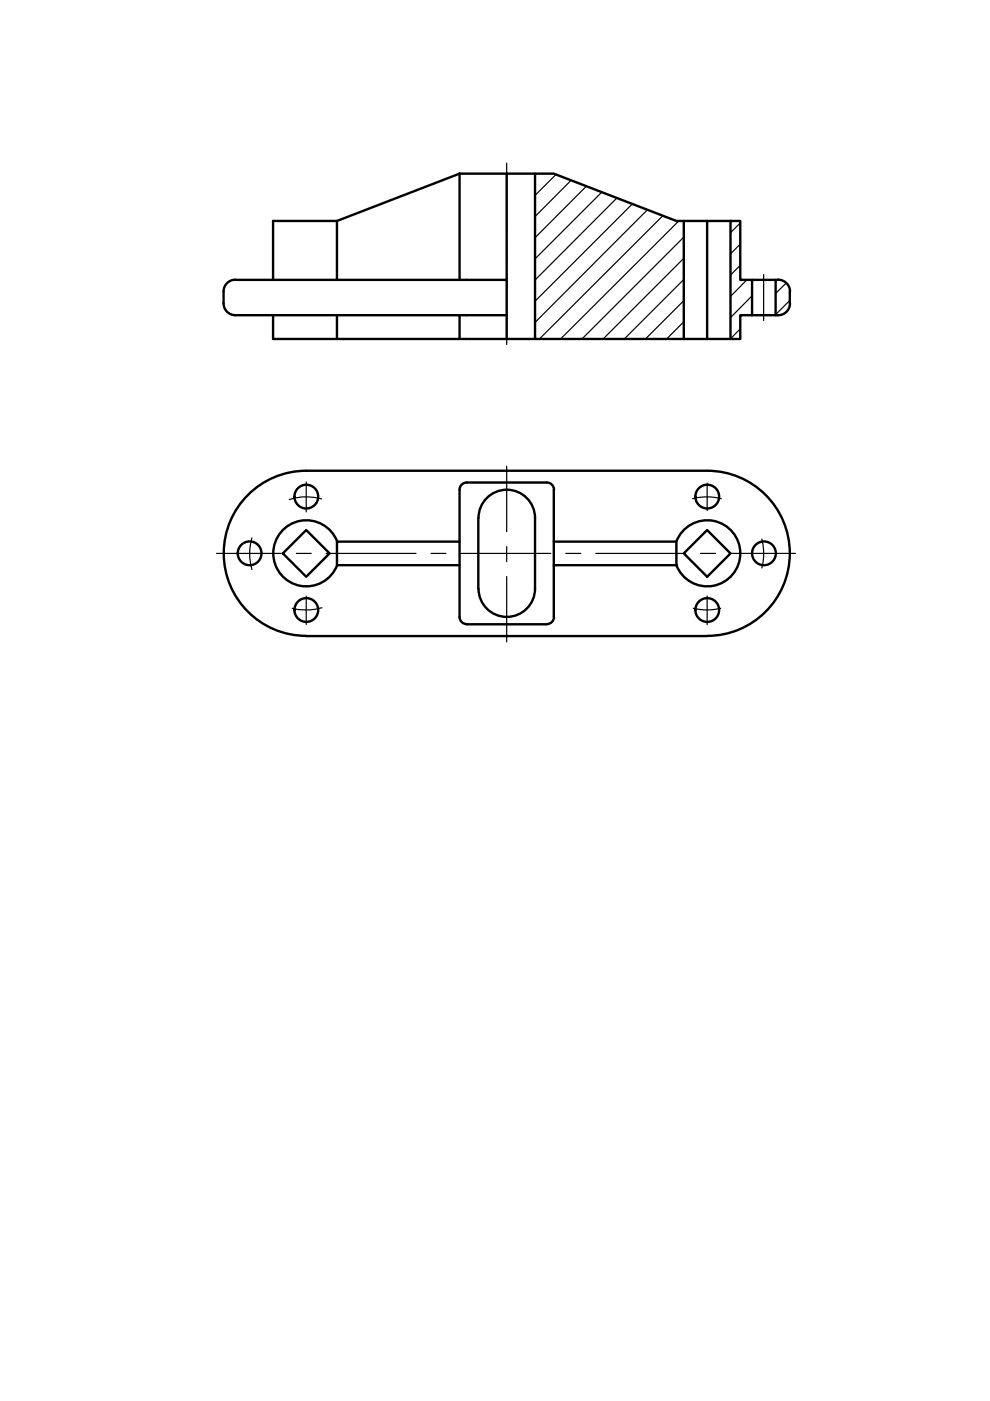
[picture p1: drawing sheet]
<svg xmlns="http://www.w3.org/2000/svg" width="210mm" height="297mm" viewBox="0 0 210 297" stroke-linecap="round" stroke-linejoin="round" font-family="sans-serif">
<g fill="none" stroke="#000" stroke-width=".51">
<path d="M97.4 36.8h10M97.4 36.8v22.5M97.4 36.8l-26 10M107.4 36.8v30M107.4 36.8h6M113.4 36.8h4l26 10h1.6v25.1h-31.6zM49.9 59.3h57.5M49.9 59.3a2.52 2.52 0 0 0-2.5 2.5M57.9 59.3v-12.5h13.5v12.5M145 46.8h4.9M154.9 46.8h2.1v12.5h2.5v7.5h-2.5v5.1h-2.1zM154.9 46.8h-5v25.1"/>
<path d="M159.5 59.3h5M47.4 64.3a2.52 2.52 0 0 0 2.5 2.5M47.4 61.8v2.5M49.9 66.8h57.5M57.9 66.8v5.1h49.5M71.4 66.8v5.1M97.4 66.8v5.1M107.4 71.9h6M107.4 66.8v5.1M145 71.9h9.9M159.5 66.8h5M167.5 61.8v2.5"/>
<path d="M167.5 61.8a2.54 2.54 0 0 0-3-2.5v7.5a2.6 2.6 0 0 0 3-2.5M60 117.3l4.9-4.9 5 4.9-5 5zM71.4 114.8h26v5h-26zM71.5 114.8a7 7 0 0 0-10.8-3.1 7 7 0 0 0 0 11.2 7 7 0 0 0 10.8-3.1M97.4 119.8v11a1.5 1.5 0 0 0 1.5 1.5M97.4 103.8v11M98.9 102.3h17M98.9 102.3a1.5 1.5 0 0 0-1.5 1.5M101.4 109.8v15M101.5 109.8a6 6 0 0 1 5.9-6 6 6 0 0 1 6 6v15a6 6 0 0 1-6 6 6 6 0 0 1-5.9-6M116 102.3a1.5 1.5 0 0 1 1.5 1.5M117.4 114.8h26v5h-26z"/>
<path d="M117.4 103.8v11M117.4 119.8v11M143.4 114.8a7 7 0 0 1 10.8-3.1 7 7 0 0 1 0 11.2 7 7 0 0 1-10.8-3.1M145 117.3l4.9-4.9 5 4.9-5 5zM64.9 134.9h85M64.9 134.8a17.5 17.5 0 0 1-17.5-17.5 17.5 17.5 0 0 1 17.5-17.5h85a17.5 17.5 0 0 1 17.6 17.5 17.5 17.5 0 0 1-17.5 17.5M98.9 132.4h17M117.5 130.8a1.5 1.5 0 0 1-1.5 1.5"/>
<circle cx="52.9" cy="117.3" r="2.52"/>
<circle cx="64.9" cy="105.3" r="2.52"/>
<circle cx="150" cy="105.3" r="2.52"/>
<circle cx="162" cy="117.3" r="2.52"/>
<circle cx="64.9" cy="129.3" r="2.52"/>
<circle cx="150" cy="129.3" r="2.52"/>
</g>
<g fill="none" stroke="#000" stroke-width=".25">
<path d="M113.5 36.9h-.1M117.8 37l-4.4 4.4M121.1 38.3l-7.7 7.6M124.3 39.5l-10.9 10.9M127.6 40.8l-14.2 14.1M130.8 42l-17.4 17.4M134.1 43.3l-20.7 20.6M137.3 44.5l-23.9 23.9M140.5 45.7l-26.1 26.1M143.9 46.8l-25 25M145 50.3l-21.6 21.5M145 54.8l-17.1 17"/>
<path d="M145 59.3l-12.6 12.5M156.9 47.3l-2 2M156.9 51.8l-2 2M156.9 56.3l-2 2M158.4 59.3l-3.5 3.6M145 63.7l-8.1 8.1M145 68.2l-3.6 3.6M156.9 69.8l-2 2M159.4 62.8l-4.5 4.5M166.7 60.1l-2.3 2.2M167.4 63.7l-3 3"/>
</g>
<g fill="none" stroke="#000" stroke-width=".25">
<path d="M107.4 34.6v14.5M107.4 52.2v3.2M107.4 58.6v14.5M161.9 58.2v9.8M107.4 98.8v13.9M45.9 117.3h13.7M53.4 114a11.9 11.9 0 0 0 0 6.8M62.8 117.3h3.2M64.9 102.2v6.3M68.2 105.8a12.2 12.2 0 0 0-6.9 .1M69.2 117.3h19M91.4 117.3h3.2"/>
<path d="M97.7 117.3h19.1M107.4 115.9v3.2M120 117.3h3.1M126.3 117.3h19.1M146.8 105.7a11.9 11.9 0 0 1 6.1 0M148.5 117.3h3.2M149.9 102.4v5.9M154.9 117.3h13.7M161.5 114.3a12.1 12.1 0 0 1 0 6.1M64.9 126.4v6M68.3 128.8a11.8 11.8 0 0 1-6.3 .2M107.4 122.2v13.9"/>
<path d="M147 129a12 12 0 0 0 5.8 0M149.9 126.4v6"/>
</g>
</svg>
